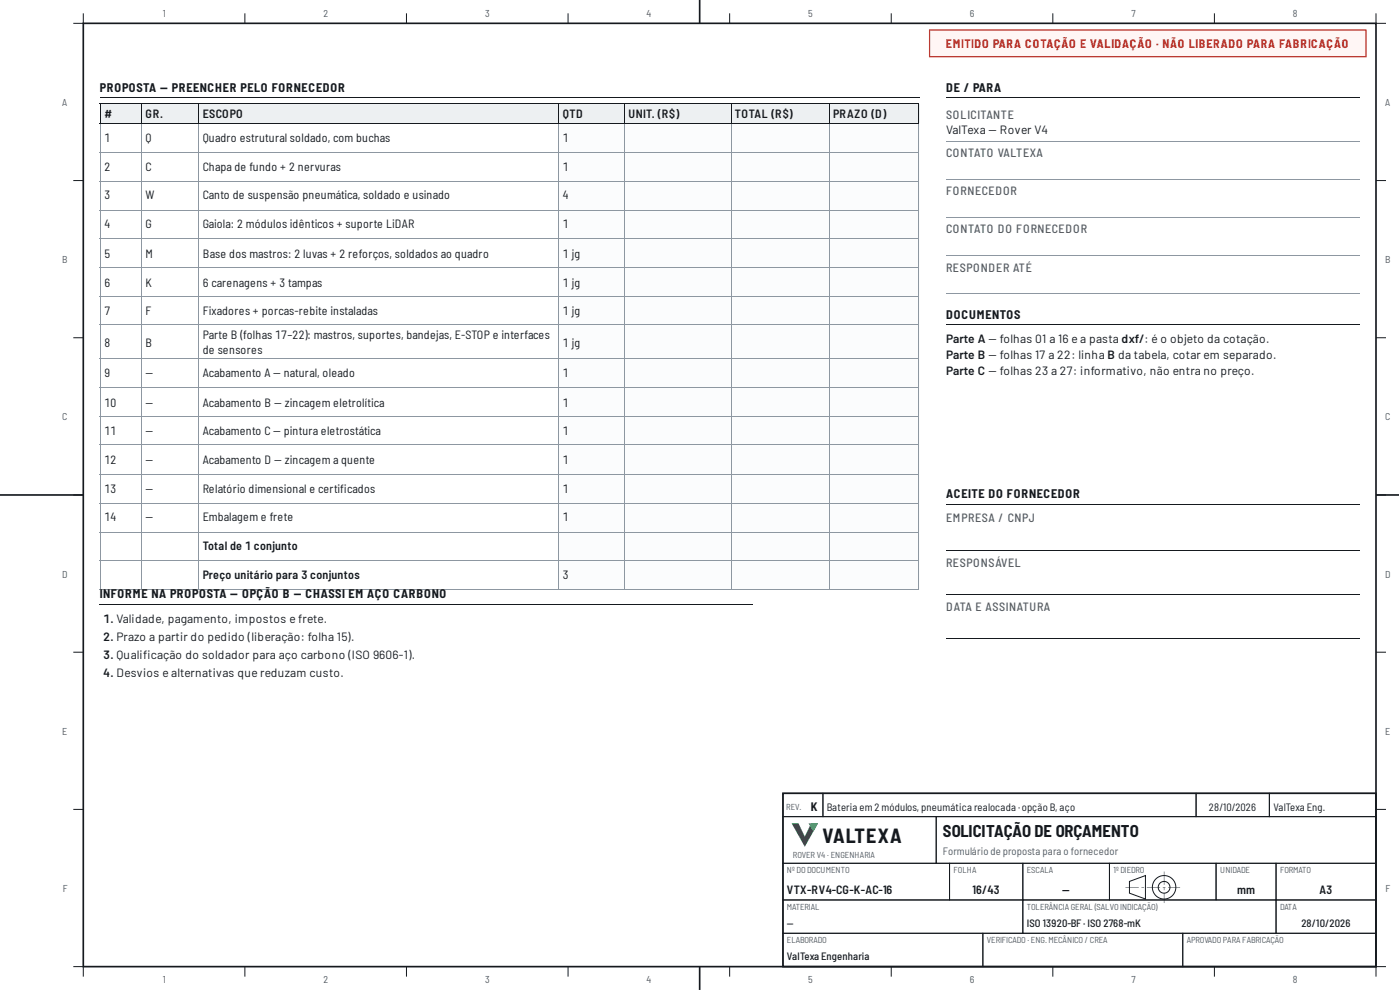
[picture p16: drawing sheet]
<svg xmlns="http://www.w3.org/2000/svg" width="420mm" height="297mm" viewBox="0 0 420 297" stroke-linecap="round" stroke-linejoin="round" font-family="sans-serif">
<defs><g id="words">
<text font-size="6" fill="#15191e" x="246.9" y="252.9">VALTEXA</text>
<text font-size="5" fill="#15191e" x="283" y="251.2">SOLICITAÇÃO DE ORÇAMENTO</text>
<g font-size="3.7" fill="#15191e">
<text x="30" y="27.5">PROPOSTA — PREENCHER PELO FORNECEDOR</text>
<text x="284" y="27.5">DE / PARA</text>
<text x="284" y="95.8">DOCUMENTOS</text>
<text x="284" y="149.5">ACEITE DO FORNECEDOR</text>
<text x="30" y="179.4">INFORME NA PROPOSTA — OPÇÃO B — CHASSI EM AÇO CARBONO</text>
</g>
<text font-size="3.6" fill="#b3261e" x="283.9" y="14.5">EMITIDO PARA COTAÇÃO E VALIDAÇÃO · NÃO LIBERADO PARA FABRICAÇÃO</text>
<g font-size="3.6" fill="#15191e">
<text x="31.4" y="35.5">#</text>
<text x="43.6" y="35.5">GR.</text>
<text x="60.8" y="35.5">ESCOPO</text>
<text x="169" y="35.5">QTD</text>
<text x="188.6" y="35.5">UNIT. (R$)</text>
<text x="220.6" y="35.5">TOTAL (R$)</text>
<text x="250.1" y="35.5">PRAZO (D)</text>
<text x="284" y="40.2">ValTexa — Rover V4</text>
<text x="31.4" y="42.6">1</text>
<text x="43.6" y="42.6">Q</text>
<text x="60.8" y="42.6">Quadro estrutural soldado, com buchas</text>
<text x="169" y="42.6">1</text>
<text x="31.4" y="51.3">2</text>
<text x="43.6" y="51.3">C</text>
<text x="60.8" y="51.3">Chapa de fundo + 2 nervuras</text>
<text x="169" y="51.3">1</text>
<text x="31.4" y="59.8">3</text>
<text x="43.6" y="59.8">W</text>
<text x="60.8" y="59.8">Canto de suspensão pneumática, soldado e usinado</text>
<text x="169" y="59.8">4</text>
<text x="31.4" y="68.5">4</text>
<text x="43.6" y="68.5">G</text>
<text x="60.8" y="68.5">Gaiola: 2 módulos idênticos + suporte LiDAR</text>
<text x="169" y="68.5">1</text>
<text x="31.4" y="77.3">5</text>
<text x="43.6" y="77.3">M</text>
<text x="60.8" y="77.3">Base dos mastros: 2 luvas + 2 reforços, soldados ao quadro</text>
<text x="169" y="77.3">1 jg</text>
<text x="31.4" y="86">6</text>
<text x="43.6" y="86">K</text>
<text x="60.8" y="86">6 carenagens + 3 tampas</text>
<text x="169" y="86">1 jg</text>
<text x="31.4" y="94.5">7</text>
<text x="43.6" y="94.5">F</text>
<text x="60.8" y="94.5">Fixadores + porcas-rebite instaladas</text>
<text x="169" y="94.5">1 jg</text>
<text x="60.8" y="101.6">Parte B (folhas 17–22): mastros, suportes, bandejas, E-STOP e interfaces</text>
<text x="31.4" y="104">8</text>
<text x="43.6" y="104">B</text>
<text x="60.8" y="106.1">de sensores</text>
<text x="169" y="104">1 jg</text>
<text x="284" y="102.9">Parte A — folhas 01 a 16 e a pasta dxf/: é o objeto da cotação.</text>
<text x="284" y="107.7">Parte B — folhas 17 a 22: linha B da tabela, cotar em separado.</text>
<text x="31.4" y="113.2">9</text>
<text x="43.6" y="113.2">—</text>
<text x="60.8" y="113.2">Acabamento A — natural, oleado</text>
<text x="169" y="113.2">1</text>
<text x="284" y="112.4">Parte C — folhas 23 a 27: informativo, não entra no preço.</text>
<text x="31.4" y="122">10</text>
<text x="43.6" y="122">—</text>
<text x="60.8" y="122">Acabamento B — zincagem eletrolítica</text>
<text x="169" y="122">1</text>
<text x="31.4" y="130.4">11</text>
<text x="43.6" y="130.4">—</text>
<text x="60.8" y="130.4">Acabamento C — pintura eletrostática</text>
<text x="169" y="130.4">1</text>
<text x="31.4" y="139.2">12</text>
<text x="43.6" y="139.2">—</text>
<text x="60.8" y="139.2">Acabamento D — zincagem a quente</text>
<text x="169" y="139.2">1</text>
<text x="31.4" y="147.9">13</text>
<text x="43.6" y="147.9">—</text>
<text x="60.8" y="147.9">Relatório dimensional e certifcados</text>
<text x="102.1" y="147.9">i</text>
<text x="169" y="147.9">1</text>
<text x="31.4" y="156.4">14</text>
<text x="43.6" y="156.4">—</text>
<text x="60.8" y="156.4">Embalagem e frete</text>
<text x="169" y="156.4">1</text>
<text x="60.8" y="165.1">Total de 1 conjunto</text>
<text x="60.8" y="173.8">Preço unitário para 3 conjuntos</text>
<text x="169" y="173.8">3</text>
<text x="31" y="186.8">1. Validade, pagamento, impostos e frete.</text>
<text x="31" y="192.4">2. Prazo a partir do pedido (liberação: folha 15).</text>
<text x="31" y="197.6">3. Qualifcação do soldador para aço carbono (ISO 9606-1).</text>
<text x="42.9" y="197.6">i</text>
<text x="31" y="203.2">4. Desvios e alternativas que reduzam custo.</text>
<text x="243.3" y="243.2">K</text>
<text x="236.2" y="268.1">VTX-RV4-CG-K-AC-16</text>
<text x="291.9" y="268.1">16/43</text>
<text x="318.8" y="268.1">—</text>
<text x="371.4" y="268.1">mm</text>
<text x="396" y="268.1">A3</text>
</g>
<g font-size="3.6" fill="#505b66">
<text x="284" y="35.7">SOLICITANTE</text>
<text x="284" y="47.1">CONTATO VALTEXA</text>
<text x="284" y="58.5">FORNECEDOR</text>
<text x="284" y="69.9">CONTATO DO FORNECEDOR</text>
<text x="284" y="81.5">RESPONDER ATÉ</text>
<text x="284" y="156.6">EMPRESA / CNPJ</text>
<text x="284" y="170.1">RESPONSÁVEL</text>
<text x="284" y="183.4">DATA E ASSINATURA</text>
</g>
<g font-size="3.2" fill="#15191e">
<text x="248.2" y="243.2">Bateria em 2 módulos, pneumática realocada ·opção B, aço</text>
<text x="362.9" y="243.2">28/10/2026</text>
<text x="382.2" y="243.2">ValTexa Eng.</text>
<text x="236.2" y="278.1">—</text>
<text x="308.2" y="278.1">ISO 13920-BF · ISO 2768-mK</text>
<text x="390.6" y="278.1">28/10/2026</text>
<text x="236.2" y="288.1">ValTexa Engenharia</text>
</g>
<text font-size="3.2" fill="#505b66" x="283" y="256.6">Formulário de proposta para o fornecedor</text>
<g font-size="3" fill="#505b66">
<text x="48.8" y="5">1</text>
<text x="97.1" y="5">2</text>
<text x="145.6" y="5">3</text>
<text x="194.1" y="5">4</text>
<text x="242.6" y="5">5</text>
<text x="291.1" y="5">6</text>
<text x="339.6" y="5">7</text>
<text x="388.1" y="5">8</text>
<text x="18.7" y="31.8">A</text>
<text x="415.7" y="31.8">A</text>
<text x="18.7" y="78.9">B</text>
<text x="415.7" y="78.9">B</text>
<text x="18.7" y="126.1">C</text>
<text x="415.7" y="126.1">C</text>
<text x="18.7" y="173.3">D</text>
<text x="415.7" y="173.3">D</text>
<text x="18.7" y="220.4">E</text>
<text x="415.7" y="220.4">E</text>
<text x="18.8" y="267.6">F</text>
<text x="415.8" y="267.6">F</text>
<text x="48.8" y="295">1</text>
<text x="97.1" y="295">2</text>
<text x="145.6" y="295">3</text>
<text x="194.1" y="295">4</text>
<text x="242.6" y="295">5</text>
<text x="291.1" y="295">6</text>
<text x="339.6" y="295">7</text>
<text x="388.1" y="295">8</text>
</g>
<g font-size="2.6" fill="#505b66">
<text x="236" y="242.9">REV.</text>
<text x="238" y="257.3">ROVER V4 · ENGENHARIA</text>
<text x="236.2" y="261.9">Nº DO DOCUMENTO</text>
<text x="286.2" y="261.9">FOLHA</text>
<text x="308.2" y="261.9">ESCALA</text>
<text x="334.2" y="261.9">1º DIEDRO</text>
<text x="366.2" y="261.9">UNIDADE</text>
<text x="384.2" y="261.9">FORMATO</text>
<text x="236.2" y="272.9">MATERIAL</text>
<text x="308.2" y="272.9">TOLERÂNCIA GERAL (SALVO INDICAÇÃO)</text>
<text x="384.2" y="272.9">DATA</text>
<text x="236.2" y="282.9">ELABORADO</text>
<text x="296.2" y="282.9">VERIFICADO · ENG. MECÂNICO / CREA</text>
<text x="356.2" y="282.9">APROVADO PARA FABRICAÇÃO</text>
</g>
</g></defs>
<path d="M25 7h388v283h-388zM210 0v7M0 148.5h25M413 148.5h6.9M210 290v7" fill="none" stroke="#15191e" stroke-width=".5"/>
<g fill="none" stroke="#15191e" stroke-width=".3">
<path d="M25 4v3h-3M73.5 4v3M122 4v3M170.5 4v3M219 4v3M267.5 4v3M316 4v3M364.5 4v3M413 4v3h3M22 54.2h3M413 54.2h3M22 101.3h3"/>
<path d="M413 101.3h3M22 148.5h3M413 148.5h3M22 195.7h3M413 195.7h3M22 242.8h3M413 242.8h3M22 290h3v3M73.5 290v3M122 290v3M170.5 290v3M219 290v3"/>
<path d="M267.5 290v3M316 290v3M364.5 290v3M416 290h-3v3"/>
</g>
<path d="M279 9h131v8h-131z" fill="#fff6f5"/>
<path d="M279 9h131v8h-131z" fill="none" stroke="#b3261e" stroke-width=".35"/>
<path d="M235 238h178v52h-178z" fill="none" stroke="#15191e" stroke-width=".5"/>
<path d="M235 238h12v7h-12zM247 238h112v7h-112zM359 238h22v7h-22zM381 238h32v7h-32zM235 245h46v14h-46z" fill="none" stroke="#15191e" stroke-width=".3"/>
<path d="M237.6 247h2.1l1.9 4 1.8-4h2.1l-3.9 7.1z" fill="#1d7443"/>
<path d="M242.7 247h2.8l-1.4 2.5z" fill="#38a46a"/>
<path d="M235 259h50v11h-50zM281 245h132v14h-132zM285 259h22v11h-22zM307 259h26v11h-26zM333 259h32v11h-32zM339 264.4l4.8-1.7v7l-4.8-1.7z" fill="none" stroke="#15191e" stroke-width=".3"/>
<path d="M337.8 266.1l4 .2zM342.6 266.1l.8 .2zM344.2 266.1l4 .2zM349 266.1l.8 .2zM350.6 266.1l3.6 .2z" fill="#15191e"/>
<g fill="none" stroke="#15191e" stroke-width=".3">
<circle cx="349.4" cy="266.2" r="1.76"/>
<circle cx="349.4" cy="266.2" r="3.5"/>
</g>
<path d="M349.3 261.5l.2 4zM349.3 266.3l.2 .8zM349.3 267.9l.2 3z" fill="#15191e"/>
<path d="M29.9 29.2h246.1M365 259h18v11h-18zM383 259h30v11h-30zM235 270h72v10h-72zM235 280h60v10h-60zM295 280h60v10h-60zM307 270h76v10h-76zM355 280h58v10h-58zM383 270h30v10h-30z" fill="none" stroke="#15191e" stroke-width=".3"/>
<g fill="#edf0f2">
<path d="M30.2 31.2h12.1v5.8h-12.1z"/>
<path d="M42.3 31.2h17.2v5.8h-17.2z"/>
<path d="M59.5 31.2h108.2v5.8h-108.2z"/>
<path d="M167.7 31.2h19.6v5.8h-19.6z"/>
<path d="M187.3 31.2h32v5.8h-32z"/>
<path d="M219.3 31.2h29.4v5.8h-29.4z"/>
<path d="M248.7 31.2h27.3v5.8h-27.3z"/>
</g>
<g fill="#fbfcfd">
<path d="M167.7 37h19.6v8.8h-19.6z"/>
<path d="M187.3 37h32v8.8h-32z"/>
<path d="M219.3 37h29.4v8.8h-29.4z"/>
<path d="M248.7 37h27.3v8.8h-27.3z"/>
<path d="M167.7 45.8h19.6v8.4h-19.6z"/>
<path d="M187.3 45.8h32v8.4h-32z"/>
<path d="M219.3 45.8h29.4v8.4h-29.4z"/>
<path d="M248.7 45.8h27.3v8.4h-27.3z"/>
<path d="M167.7 54.2h19.6v8.8h-19.6z"/>
<path d="M187.3 54.2h32v8.8h-32z"/>
<path d="M219.3 54.2h29.4v8.8h-29.4z"/>
<path d="M248.7 54.2h27.3v8.8h-27.3z"/>
<path d="M167.7 63h19.6v8.7h-19.6z"/>
<path d="M187.3 63h32v8.7h-32z"/>
<path d="M219.3 63h29.4v8.7h-29.4z"/>
<path d="M248.7 63h27.3v8.7h-27.3z"/>
<path d="M167.7 71.7h19.6v8.7h-19.6z"/>
<path d="M187.3 71.7h32v8.7h-32z"/>
<path d="M219.3 71.7h29.4v8.7h-29.4z"/>
<path d="M248.7 71.7h27.3v8.7h-27.3z"/>
<path d="M167.7 80.4h19.6v8.5h-19.6z"/>
<path d="M187.3 80.4h32v8.5h-32z"/>
<path d="M219.3 80.4h29.4v8.5h-29.4z"/>
<path d="M248.7 80.4h27.3v8.5h-27.3z"/>
<path d="M167.7 88.9h19.6v8.7h-19.6z"/>
<path d="M187.3 88.9h32v8.7h-32z"/>
<path d="M219.3 88.9h29.4v8.7h-29.4z"/>
<path d="M248.7 88.9h27.3v8.7h-27.3z"/>
<path d="M167.7 97.6h19.6v10.1h-19.6z"/>
<path d="M187.3 97.6h32v10.1h-32z"/>
<path d="M219.3 97.6h29.4v10.1h-29.4z"/>
<path d="M248.7 97.6h27.3v10.1h-27.3z"/>
<path d="M167.7 107.7h19.6v8.7h-19.6z"/>
<path d="M187.3 107.7h32v8.7h-32z"/>
<path d="M219.3 107.7h29.4v8.7h-29.4z"/>
<path d="M248.7 107.7h27.3v8.7h-27.3z"/>
<path d="M167.7 116.4h19.6v8.5h-19.6z"/>
<path d="M187.3 116.4h32v8.5h-32z"/>
<path d="M219.3 116.4h29.4v8.5h-29.4z"/>
<path d="M248.7 116.4h27.3v8.5h-27.3z"/>
<path d="M167.7 124.9h19.6v8.7h-19.6z"/>
<path d="M187.3 124.9h32v8.7h-32z"/>
<path d="M219.3 124.9h29.4v8.7h-29.4z"/>
<path d="M248.7 124.9h27.3v8.7h-27.3z"/>
<path d="M167.7 133.6h19.6v8.7h-19.6z"/>
<path d="M187.3 133.6h32v8.7h-32z"/>
<path d="M219.3 133.6h29.4v8.7h-29.4z"/>
<path d="M248.7 133.6h27.3v8.7h-27.3z"/>
<path d="M167.7 142.3h19.6v8.5h-19.6z"/>
<path d="M187.3 142.3h32v8.5h-32z"/>
<path d="M219.3 142.3h29.4v8.5h-29.4z"/>
<path d="M248.7 142.3h27.3v8.5h-27.3z"/>
<path d="M167.7 150.8h19.6v8.7h-19.6z"/>
<path d="M187.3 150.8h32v8.7h-32z"/>
<path d="M219.3 150.8h29.4v8.7h-29.4z"/>
<path d="M248.7 150.8h27.3v8.7h-27.3z"/>
<path d="M167.7 159.5h19.6v8.8h-19.6z"/>
<path d="M187.3 159.5h32v8.8h-32z"/>
<path d="M219.3 159.5h29.4v8.8h-29.4z"/>
<path d="M248.7 159.5h27.3v8.8h-27.3z"/>
<path d="M167.7 168.3h19.6v8.4h-19.6z"/>
<path d="M187.3 168.3h32v8.4h-32z"/>
<path d="M219.3 168.3h29.4v8.4h-29.4z"/>
<path d="M248.7 168.3h27.3v8.4h-27.3z"/>
</g>
<g fill="none" stroke="#15191e" stroke-width=".3">
<path d="M29.9 31.1h246.1M29.9 37.2h246.1M30 31v6.3M42.5 31v6.3M59.7 31v6.3M167.6 31v6.3M187.5 31v6.3M219.5 31v6.3M248.8 31v6.3M275.8 31v6.3M283.9 29.2h124.1M283.9 97.5h124.1"/>
<path d="M283.9 151.2h124.1M283.9 165.2h124.1M283.9 178.5h124.1M29.9 181.4h196.1M283.9 191.7h124.1"/>
</g>
<g fill="none" stroke="#8d97a1" stroke-width=".3">
<path d="M30 37.3v139.7M42.5 37.3v139.7M59.7 37.3v139.7M167.6 37.3v139.7M187.5 37.3v139.7M219.5 37.3v139.7M248.8 37.3v139.7M275.8 37.3v139.7M29.9 45.6h246.1M29.9 54.4h246.1M283.9 42.5h124.1M283.9 53.8h124.1"/>
<path d="M29.9 63.1h246.1M29.9 71.6h246.1M283.9 65.2h124.1M283.9 76.6h124.1M29.9 80.3h246.1M29.9 89h246.1M29.9 97.5h246.1M283.9 88h124.1M29.9 107.6h246.1M29.9 116.3h246.1M29.9 125h246.1M29.9 133.5h246.1"/>
<path d="M29.9 142.2h246.1M29.9 150.9h246.1M29.9 159.7h246.1M29.9 168.1h246.1M29.9 176.9h246.1"/>
</g>
<use href="#words"/>
</svg>
